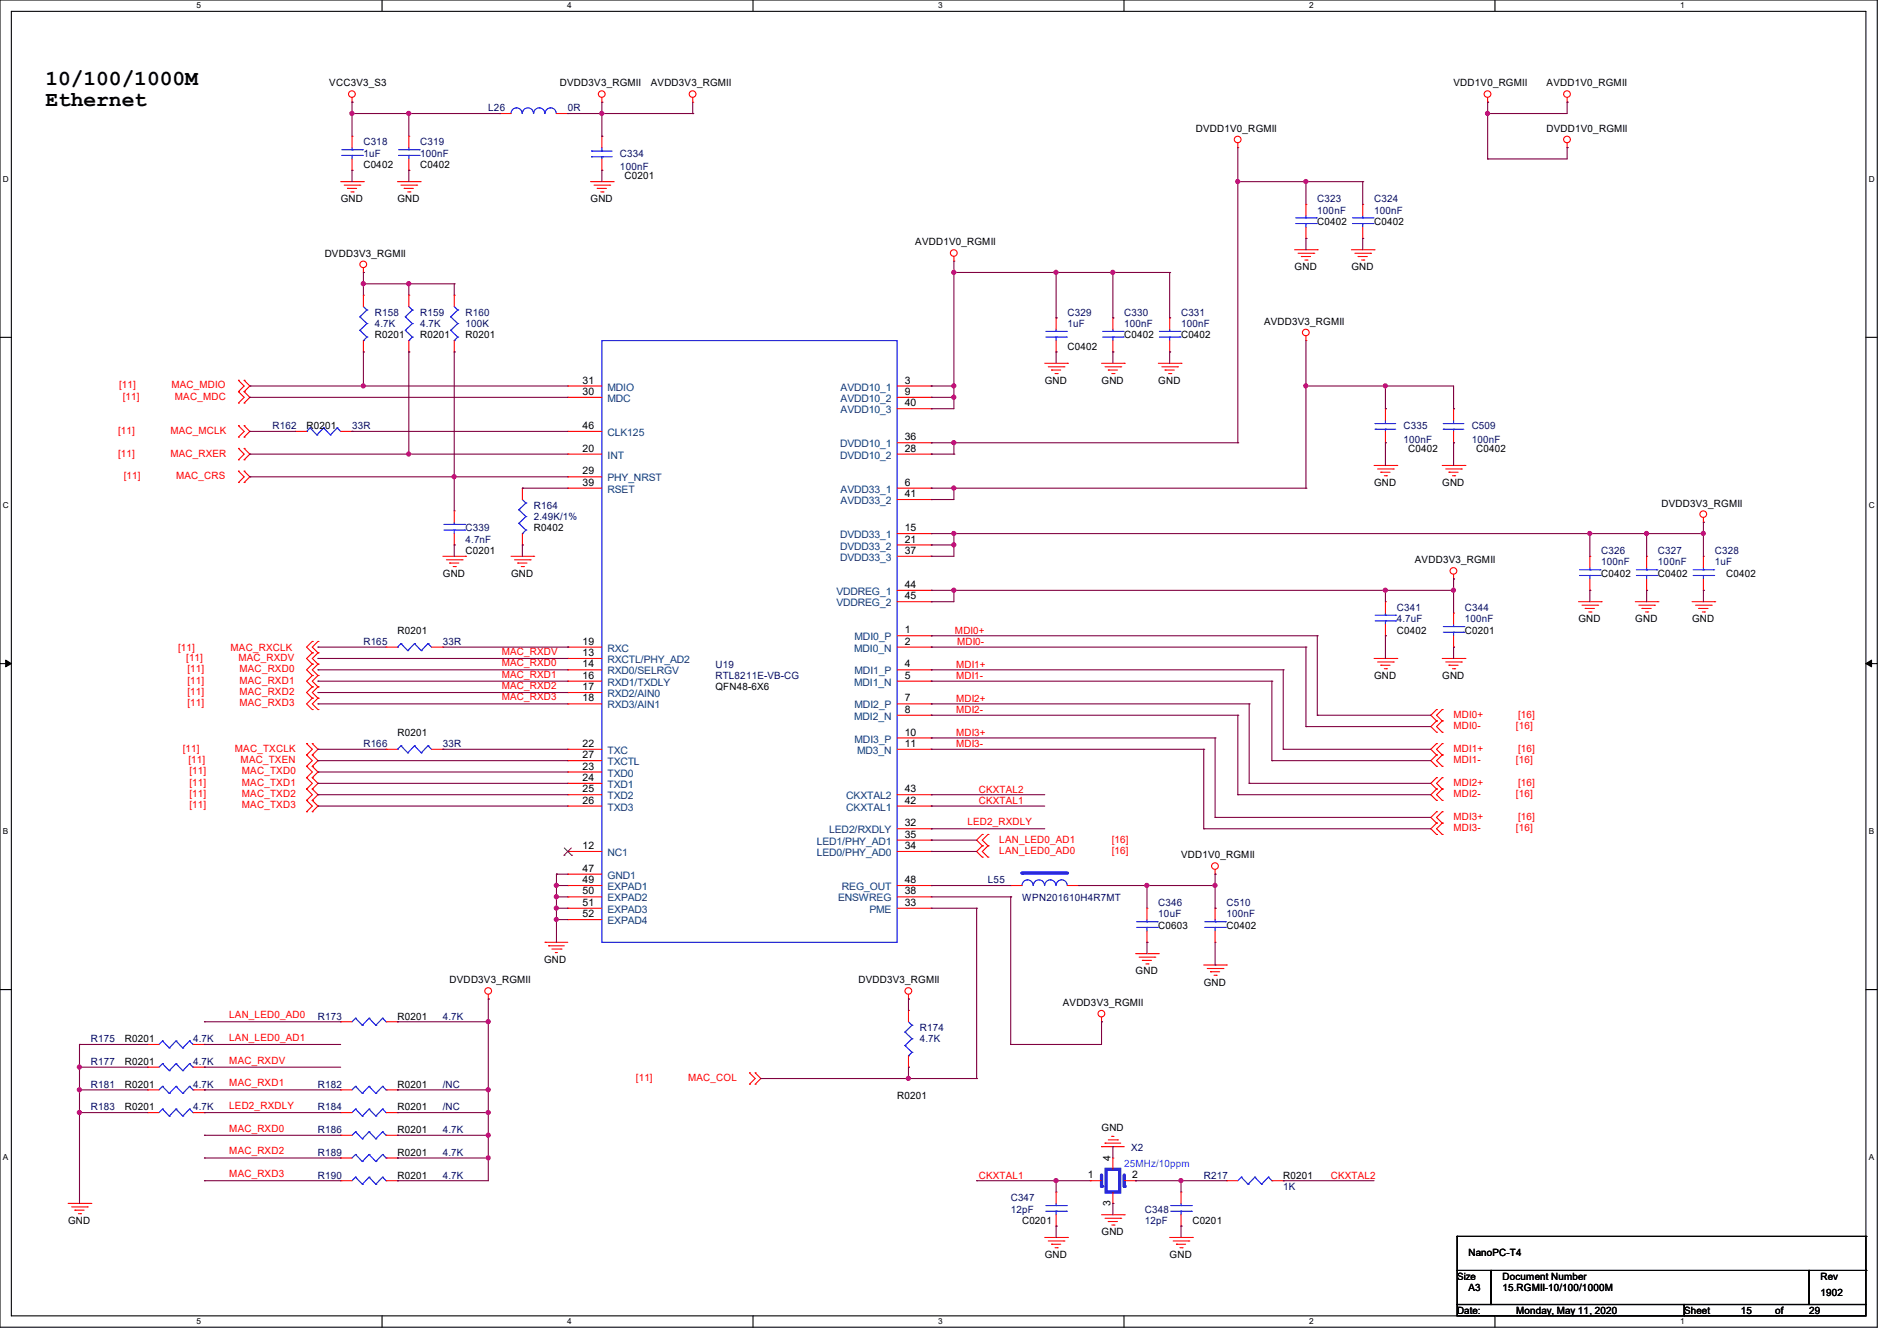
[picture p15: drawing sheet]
<svg xmlns="http://www.w3.org/2000/svg" width="297mm" height="210mm" viewBox="0 0 297 210" stroke-linecap="round" stroke-linejoin="round" font-family="sans-serif">
<defs><g id="words">
<g font-size="3.3">
<text x="7.1" y="13.3">10/100/1000M</text>
<text x="7.1" y="16.6">Ethernet</text>
</g>
<g font-size="1.6">
<text x="51.6" y="13.5">VCC3V3_S3</text>
<text x="87.7" y="13.5">DVDD3V3_RGMII</text>
<text x="101.9" y="13.5">AVDD3V3_RGMII</text>
<text x="227.6" y="13.5">VDD1V0_RGMII</text>
<text x="242.1" y="13.5">AVDD1V0_RGMII</text>
<text x="187.2" y="20.7">DVDD1V0_RGMII</text>
<text x="242.1" y="20.7">DVDD1V0_RGMII</text>
<text x="56.9" y="26.3">C0402</text>
<text x="65.8" y="26.3">C0402</text>
<text x="97.8" y="28.1">C0201</text>
<text x="53.3" y="31.7">GND</text>
<text x="62.2" y="31.7">GND</text>
<text x="92.5" y="31.7">GND</text>
<text x="206.2" y="35.2">C0402</text>
<text x="215.1" y="35.2">C0402</text>
<text x="50.8" y="40.2">DVDD3V3_RGMII</text>
<text x="143.3" y="38.4">AVDD1V0_RGMII</text>
<text x="202.7" y="42.3">GND</text>
<text x="211.6" y="42.3">GND</text>
<text x="58.7" y="53">R0201</text>
<text x="65.8" y="53">R0201</text>
<text x="72.9" y="53">R0201</text>
<text x="176" y="53">C0402</text>
<text x="184.9" y="53">C0402</text>
<text x="197.9" y="50.9">AVDD3V3_RGMII</text>
<text x="167.1" y="54.8">C0402</text>
<text x="91.2" y="60.1">31</text>
<text x="91.2" y="61.8">30</text>
<text x="141.7" y="60.1">3</text>
<text x="141.7" y="61.8">9</text>
<text x="141.7" y="63.6">40</text>
<text x="163.6" y="60.1">GND</text>
<text x="172.5" y="60.1">GND</text>
<text x="181.4" y="60.1">GND</text>
<text x="48" y="67.2">R0201</text>
<text x="91.2" y="67.2">46</text>
<text x="91.2" y="70.7">20</text>
<text x="141.7" y="69">36</text>
<text x="141.7" y="70.7">28</text>
<text x="220.5" y="70.8">C0402</text>
<text x="231.1" y="70.8">C0402</text>
<text x="91.2" y="74.3">29</text>
<text x="91.2" y="76.1">39</text>
<text x="141.7" y="76.1">6</text>
<text x="141.7" y="77.9">41</text>
<text x="215.1" y="76.1">GND</text>
<text x="225.8" y="76.1">GND</text>
<text x="83.6" y="83.2">R0402</text>
<text x="141.7" y="83.2">15</text>
<text x="260.1" y="79.3">DVDD3V3_RGMII</text>
<text x="72.9" y="86.8">C0201</text>
<text x="141.7" y="85">21</text>
<text x="141.7" y="86.7">37</text>
<text x="221.5" y="88.2">AVDD3V3_RGMII</text>
<text x="69.3" y="90.3">GND</text>
<text x="80" y="90.3">GND</text>
<text x="141.7" y="92.1">44</text>
<text x="141.7" y="93.9">45</text>
<text x="250.7" y="90.3">C0402</text>
<text x="259.6" y="90.3">C0402</text>
<text x="270.3" y="90.3">C0402</text>
<text x="62.2" y="99.2">R0201</text>
<text x="91.2" y="101">19</text>
<text x="141.7" y="99.2">1</text>
<text x="141.7" y="101">2</text>
<text x="218.7" y="99.2">C0402</text>
<text x="229.4" y="99.2">C0201</text>
<text x="247.1" y="97.4">GND</text>
<text x="256" y="97.4">GND</text>
<text x="264.9" y="97.4">GND</text>
<text x="91.2" y="102.7">13</text>
<text x="91.2" y="104.5">14</text>
<text x="91.2" y="106.3">16</text>
<text x="141.7" y="104.5">4</text>
<text x="141.7" y="106.3">5</text>
<text x="215.1" y="106.3">GND</text>
<text x="225.8" y="106.3">GND</text>
<text x="91.2" y="108.1">17</text>
<text x="91.2" y="109.9">18</text>
<text x="112" y="108.1">QFN48-6X6</text>
<text x="141.7" y="109.9">7</text>
<text x="141.7" y="111.6">8</text>
<text x="62.2" y="115.2">R0201</text>
<text x="91.2" y="117">22</text>
<text x="91.2" y="118.7">27</text>
<text x="141.7" y="117">11</text>
<text x="141.7" y="115.2">10</text>
<text x="91.2" y="120.5">23</text>
<text x="91.2" y="122.3">24</text>
<text x="91.2" y="124.1">25</text>
<text x="91.2" y="125.9">26</text>
<text x="141.7" y="125.9">42</text>
<text x="141.7" y="124.1">43</text>
<text x="141.7" y="129.4">32</text>
<text x="141.7" y="131.2">35</text>
<text x="91.2" y="133">12</text>
<text x="91.2" y="136.5">47</text>
<text x="141.7" y="133">34</text>
<text x="184.9" y="134.4">VDD1V0_RGMII</text>
<text x="91.2" y="141.9">51</text>
<text x="91.2" y="140.1">50</text>
<text x="91.2" y="138.3">49</text>
<text x="91.2" y="143.6">52</text>
<text x="141.7" y="138.3">48</text>
<text x="141.7" y="140.1">38</text>
<text x="141.7" y="141.9">33</text>
<text x="181.4" y="145.5">C0603</text>
<text x="192" y="145.5">C0402</text>
<text x="70.4" y="154">DVDD3V3_RGMII</text>
<text x="85.2" y="150.8">GND</text>
<text x="134.4" y="154">DVDD3V3_RGMII</text>
<text x="177.8" y="152.6">GND</text>
<text x="188.5" y="154.3">GND</text>
<text x="62.2" y="159.7">R0201</text>
<text x="166.4" y="157.6">AVDD3V3_RGMII</text>
<text x="19.6" y="163.2">R0201</text>
<text x="19.6" y="166.8">R0201</text>
<text x="19.6" y="170.3">R0201</text>
<text x="19.6" y="173.9">R0201</text>
<text x="62.2" y="173.9">R0201</text>
<text x="62.2" y="170.3">R0201</text>
<text x="140.5" y="172.1">R0201</text>
<text x="62.2" y="177.5">R0201</text>
<text x="172.5" y="177.1">GND</text>
<text x="62.2" y="184.6">R0201</text>
<text x="62.2" y="181">R0201</text>
<text x="170.3" y="184.5">1</text>
<text x="173.9" y="181.9" transform="rotate(-90 173.9 181.9)">4</text>
<text x="177.2" y="184.5">2</text>
<text x="200.9" y="184.6">R0201</text>
<text x="10.7" y="191.7">GND</text>
<text x="160" y="191.7">C0201</text>
<text x="173.9" y="188.8" transform="rotate(-90 173.9 188.8)">3</text>
<text x="186.7" y="191.7">C0201</text>
<text x="163.6" y="197">GND</text>
<text x="172.5" y="193.5">GND</text>
<text x="183.1" y="197">GND</text>
<text x="229.9" y="196.7">NanoPC-T4</text>
<text x="228.1" y="200.4">Size</text>
<text x="229.9" y="202.2">A3</text>
<text x="235.2" y="200.4">Document Number</text>
<text x="235.2" y="202.2">15.RGMII-10/100/1000M</text>
<text x="285" y="202.9">1902</text>
<text x="285" y="200.4">Rev</text>
<text x="228.1" y="205.7">Date:</text>
<text x="237.4" y="205.7">Monday, May 11, 2020</text>
<text x="263.7" y="205.7">Sheet</text>
<text x="272.6" y="205.7">15</text>
<text x="277.9" y="205.7">of</text>
<text x="283.2" y="205.7">29</text>
</g>
<g font-size="1.6" fill="#000080">
<text x="76.5" y="17.4">L26</text>
<text x="88.9" y="17.4">0R</text>
<text x="56.9" y="22.8">C318</text>
<text x="65.8" y="22.8">C319</text>
<text x="56.9" y="24.6">1uF</text>
<text x="65.8" y="24.6">100nF</text>
<text x="97.1" y="24.6">C334</text>
<text x="97.1" y="26.7">100nF</text>
<text x="206.2" y="31.7">C323</text>
<text x="206.2" y="33.4">100nF</text>
<text x="215.1" y="31.7">C324</text>
<text x="215.1" y="33.4">100nF</text>
<text x="58.7" y="49.4">R158</text>
<text x="58.7" y="51.2">4.7K</text>
<text x="65.8" y="49.4">R159</text>
<text x="65.8" y="51.2">4.7K</text>
<text x="72.9" y="49.4">R160</text>
<text x="72.9" y="51.2">100K</text>
<text x="167.1" y="49.4">C329</text>
<text x="167.1" y="51.2">1uF</text>
<text x="176" y="49.4">C330</text>
<text x="176" y="51.2">100nF</text>
<text x="184.9" y="49.4">C331</text>
<text x="184.9" y="51.2">100nF</text>
<text x="42.7" y="67.2">R162</text>
<text x="55.1" y="67.2">33R</text>
<text x="219.8" y="67.2">C335</text>
<text x="219.8" y="69.3">100nF</text>
<text x="230.4" y="67.2">C509</text>
<text x="230.4" y="69.3">100nF</text>
<text x="72.9" y="83.2">C339</text>
<text x="83.6" y="79.7">R164</text>
<text x="83.6" y="81.4">2.49K/1%</text>
<text x="72.9" y="85">4.7nF</text>
<text x="250.7" y="86.8">C326</text>
<text x="250.7" y="88.6">100nF</text>
<text x="259.6" y="86.8">C327</text>
<text x="259.6" y="88.6">100nF</text>
<text x="268.5" y="86.8">C328</text>
<text x="268.5" y="88.6">1uF</text>
<text x="218.7" y="95.7">C341</text>
<text x="229.4" y="95.7">C344</text>
<text x="56.9" y="101">R165</text>
<text x="69.3" y="101">33R</text>
<text x="218.7" y="97.4">4.7uF</text>
<text x="229.4" y="97.4">100nF</text>
<text x="112" y="104.6">U19</text>
<text x="112" y="106.3">RTL8211E-VB-CG</text>
<text x="56.9" y="117">R166</text>
<text x="69.3" y="117">33R</text>
<text x="154.7" y="138.3">L55</text>
<text x="160" y="141.2">WPN201610H4R7MT</text>
<text x="181.4" y="141.9">C346</text>
<text x="181.4" y="143.7">10uF</text>
<text x="192" y="141.9">C510</text>
<text x="192" y="143.7">100nF</text>
<text x="49.8" y="159.7">R173</text>
<text x="69.3" y="159.7">4.7K</text>
<text x="144" y="161.5">R174</text>
<text x="14.2" y="163.2">R175</text>
<text x="14.2" y="166.8">R177</text>
<text x="30.2" y="163.2">4.7K</text>
<text x="30.2" y="166.8">4.7K</text>
<text x="144" y="163.2">4.7K</text>
<text x="14.2" y="170.3">R181</text>
<text x="14.2" y="173.9">R183</text>
<text x="30.2" y="170.3">4.7K</text>
<text x="30.2" y="173.9">4.7K</text>
<text x="49.8" y="173.9">R184</text>
<text x="49.8" y="170.3">R182</text>
<text x="69.3" y="173.9">/NC</text>
<text x="69.3" y="170.3">/NC</text>
<text x="49.8" y="177.5">R186</text>
<text x="69.3" y="177.5">4.7K</text>
<text x="49.8" y="184.6">R190</text>
<text x="49.8" y="181">R189</text>
<text x="69.3" y="184.6">4.7K</text>
<text x="69.3" y="181">4.7K</text>
<text x="177.1" y="180.3">X2</text>
<text x="188.5" y="184.6">R217</text>
<text x="158.2" y="188.1">C347</text>
<text x="158.2" y="189.9">12pF</text>
<text x="179.2" y="189.9">C348</text>
<text x="179.2" y="191.7">12pF</text>
<text x="200.9" y="186.3">1K</text>
</g>
<g font-size="1.6" fill="#f00">
<text x="18.7" y="60.8">[11]</text>
<text x="19.2" y="62.6">[11]</text>
<text x="26.8" y="60.8">MAC_MDIO</text>
<text x="27.4" y="62.6">MAC_MDC</text>
<text x="18.5" y="67.9">[11]</text>
<text x="18.5" y="71.5">[11]</text>
<text x="26.7" y="67.9">MAC_MCLK</text>
<text x="26.7" y="71.5">MAC_RXER</text>
<text x="19.4" y="75.1">[11]</text>
<text x="27.6" y="75.1">MAC_CRS</text>
<text x="27.9" y="101.9">[11]</text>
<text x="36.1" y="101.9">MAC_RXCLK</text>
<text x="149.5" y="99.2">MDI0+</text>
<text x="149.9" y="101">MDI0-</text>
<text x="29.2" y="103.5">[11]</text>
<text x="29.3" y="105.3">[11]</text>
<text x="29.3" y="107.1">[11]</text>
<text x="37.3" y="103.5">MAC_RXDV</text>
<text x="37.5" y="105.3">MAC_RXD0</text>
<text x="37.5" y="107.1">MAC_RXD1</text>
<text x="78.6" y="102.6">MAC_RXDV</text>
<text x="78.6" y="104.3">MAC_RXD0</text>
<text x="78.6" y="106.1">MAC_RXD1</text>
<text x="78.6" y="107.9">MAC_RXD2</text>
<text x="149.7" y="104.6">MDI1+</text>
<text x="149.7" y="106.3">MDI1-</text>
<text x="29.3" y="108.8">[11]</text>
<text x="29.3" y="110.6">[11]</text>
<text x="37.5" y="108.8">MAC_RXD2</text>
<text x="37.5" y="110.6">MAC_RXD3</text>
<text x="78.6" y="109.7">MAC_RXD3</text>
<text x="149.7" y="109.9">MDI2+</text>
<text x="149.7" y="111.7">MDI2-</text>
<text x="227.6" y="112.4">MDI0+</text>
<text x="237.7" y="112.4">[16]</text>
<text x="28.6" y="117.7">[11]</text>
<text x="29.5" y="119.5">[11]</text>
<text x="36.8" y="117.7">MAC_TXCLK</text>
<text x="37.7" y="119.5">MAC_TXEN</text>
<text x="149.7" y="115.2">MDI3+</text>
<text x="149.7" y="117">MDI3-</text>
<text x="227.6" y="114.2">MDI0-</text>
<text x="227.6" y="117.7">MDI1+</text>
<text x="227.6" y="119.5">MDI1-</text>
<text x="237.4" y="114.2">[16]</text>
<text x="237.4" y="119.5">[16]</text>
<text x="237.7" y="117.7">[16]</text>
<text x="29.7" y="124.8">[11]</text>
<text x="29.7" y="123.1">[11]</text>
<text x="29.7" y="121.3">[11]</text>
<text x="37.9" y="124.8">MAC_TXD2</text>
<text x="37.9" y="123.1">MAC_TXD1</text>
<text x="37.9" y="121.3">MAC_TXD0</text>
<text x="153.2" y="125.9">CKXTAL1</text>
<text x="153.2" y="124.1">CKXTAL2</text>
<text x="227.6" y="123.1">MDI2+</text>
<text x="227.6" y="124.8">MDI2-</text>
<text x="237.4" y="124.8">[16]</text>
<text x="237.7" y="123.1">[16]</text>
<text x="29.7" y="126.6">[11]</text>
<text x="37.9" y="126.6">MAC_TXD3</text>
<text x="151.5" y="129.2">LED2_RXDLY</text>
<text x="156.5" y="131.9">LAN_LED0_AD1</text>
<text x="174.1" y="131.9">[16]</text>
<text x="227.6" y="128.4">MDI3+</text>
<text x="227.6" y="130.2">MDI3-</text>
<text x="237.4" y="130.2">[16]</text>
<text x="237.7" y="128.4">[16]</text>
<text x="156.5" y="133.7">LAN_LED0_AD0</text>
<text x="174.1" y="133.7">[16]</text>
<text x="35.9" y="159.5">LAN_LED0_AD0</text>
<text x="35.9" y="163">LAN_LED0_AD1</text>
<text x="35.9" y="166.6">MAC_RXDV</text>
<text x="35.9" y="173.7">LED2_RXDLY</text>
<text x="35.9" y="170.1">MAC_RXD1</text>
<text x="99.6" y="169.3">[11]</text>
<text x="107.7" y="169.3">MAC_COL</text>
<text x="35.9" y="177.2">MAC_RXD0</text>
<text x="35.9" y="180.8">MAC_RXD2</text>
<text x="35.9" y="184.4">MAC_RXD3</text>
<text x="153.2" y="184.6">CKXTAL1</text>
<text x="208.4" y="184.6">CKXTAL2</text>
</g>
<g font-size="1.6" fill="#004080">
<text x="95.1" y="61.2">MDIO</text>
<text x="95.1" y="63">MDC</text>
<text x="131.6" y="61.2">AVDD10_1</text>
<text x="131.6" y="63">AVDD10_2</text>
<text x="131.6" y="64.7">AVDD10_3</text>
<text x="95.1" y="68.3">CLK125</text>
<text x="95.1" y="71.8">INT</text>
<text x="131.5" y="70.1">DVDD10_1</text>
<text x="131.5" y="71.8">DVDD10_2</text>
<text x="95.1" y="75.4">PHY_NRST</text>
<text x="95.1" y="77.2">RSET</text>
<text x="131.6" y="77.2">AVDD33_1</text>
<text x="131.6" y="79">AVDD33_2</text>
<text x="131.5" y="84.3">DVDD33_1</text>
<text x="131.5" y="86.1">DVDD33_2</text>
<text x="131.5" y="87.8">DVDD33_3</text>
<text x="131" y="93.2">VDDREG_1</text>
<text x="131" y="95">VDDREG_2</text>
<text x="133.8" y="100.3">MDI0_P</text>
<text x="95.1" y="102.1">RXC</text>
<text x="95.1" y="103.8">RXCTL/PHY_AD2</text>
<text x="95.1" y="105.6">RXD0/SELRGV</text>
<text x="95.1" y="107.4">RXD1/TXDLY</text>
<text x="133.7" y="102.1">MDI0_N</text>
<text x="133.7" y="107.4">MDI1_N</text>
<text x="133.8" y="105.6">MDI1_P</text>
<text x="95.1" y="109.2">RXD2/AIN0</text>
<text x="95.1" y="111">RXD3/AIN1</text>
<text x="133.7" y="112.7">MDI2_N</text>
<text x="133.8" y="111">MDI2_P</text>
<text x="95.1" y="118.1">TXC</text>
<text x="95.1" y="119.8">TXCTL</text>
<text x="133.8" y="116.3">MDI3_P</text>
<text x="134.2" y="118.1">MD3_N</text>
<text x="95.1" y="121.6">TXD0</text>
<text x="95.1" y="123.4">TXD1</text>
<text x="95.1" y="125.2">TXD2</text>
<text x="132.5" y="125.2">CKXTAL2</text>
<text x="95.1" y="127">TXD3</text>
<text x="129.8" y="130.5">LED2/RXDLY</text>
<text x="132.5" y="127">CKXTAL1</text>
<text x="95.1" y="134.1">NC1</text>
<text x="95.1" y="137.6">GND1</text>
<text x="127.9" y="132.3">LED1/PHY_AD1</text>
<text x="127.9" y="134.1">LED0/PHY_AD0</text>
<text x="95.1" y="143">EXPAD3</text>
<text x="95.1" y="141.2">EXPAD2</text>
<text x="95.1" y="139.4">EXPAD1</text>
<text x="131.2" y="141.2">ENSWREG</text>
<text x="131.8" y="139.4">REG_OUT</text>
<text x="136.1" y="143">PME</text>
<text x="95.1" y="144.7">EXPAD4</text>
</g>
<text font-size="1.6" fill="#8000ff" x="176" y="182.8">25MHz/10ppm</text>
<g font-size="1.3">
<text x="30.8" y="1.3">5</text>
<text x="88.8" y="1.3">4</text>
<text x="146.9" y="1.3">3</text>
<text x="205" y="1.3">2</text>
<text x="263.1" y="1.3">1</text>
<text x=".5" y="28.4">D</text>
<text x="292.6" y="28.4">D</text>
<text x=".5" y="79.5">C</text>
<text x="292.6" y="79.5">C</text>
<text x=".5" y="130.6">B</text>
<text x="292.6" y="130.6">B</text>
<text x=".5" y="181.7">A</text>
<text x="292.6" y="181.7">A</text>
<text x="30.8" y="207.4">5</text>
<text x="88.8" y="207.4">4</text>
<text x="146.9" y="207.4">3</text>
<text x="205" y="207.4">2</text>
<text x="263.1" y="207.4">1</text>
</g>
</g></defs>
<path d="M0 0h293.9v207.9h-293.9zM1.8 1.8h290.3v204.3h-290.3z" fill="none" stroke="#000" stroke-width=".17"/>
<g fill="#fff">
<path d="M30.8 .2h.7v1.4h-.7z"/>
<path d="M30.8 206.2h.7v1.4h-.7z"/>
</g>
<path d="M59.8 0v1.8M59.8 206.1v1.8" fill="none" stroke="#000" stroke-width=".17"/>
<g fill="#fff">
<path d="M88.8 .2h.7v1.4h-.7z"/>
<path d="M88.8 206.2h.7v1.4h-.7z"/>
</g>
<path d="M117.9 0v1.8M117.9 206.1v1.8" fill="none" stroke="#000" stroke-width=".17"/>
<g fill="#fff">
<path d="M146.9 .2h.7v1.4h-.7z"/>
<path d="M146.9 206.2h.7v1.4h-.7z"/>
</g>
<path d="M176 0v1.8M176 206.1v1.8" fill="none" stroke="#000" stroke-width=".17"/>
<g fill="#fff">
<path d="M205 .2h.7v1.4h-.7z"/>
<path d="M205 206.2h.7v1.4h-.7z"/>
</g>
<path d="M234.1 0v1.8M234.1 206.1v1.8" fill="none" stroke="#000" stroke-width=".17"/>
<g fill="#fff">
<path d="M263.1 .2h.6v1.4h-.6z"/>
<path d="M263.1 206.2h.6v1.4h-.6z"/>
<path d="M.5 27.3h.9v1.4h-.9z"/>
<path d="M292.6 27.3h.9v1.4h-.9z"/>
<path d="M.5 78.4h.9v1.4h-.9z"/>
<path d="M292.6 78.4h.9v1.4h-.9z"/>
</g>
<path d="M0 52.8h1.8M292.1 52.8h1.8" fill="none" stroke="#000" stroke-width=".17"/>
<g fill="#fff">
<path d="M.5 129.5h.8v1.4h-.8z"/>
<path d="M292.6 129.5h.8v1.4h-.8z"/>
</g>
<path d="M0 103.9h1.8M292.1 103.9h1.8" fill="none" stroke="#000" stroke-width=".17"/>
<path d="M.9 103.4l.9 .5-.9 .5zM292.1 103.9l.9-.5v1z" fill="#000" stroke="#000" stroke-width=".16"/>
<g fill="#fff">
<path d="M.5 180.5h.8v1.4h-.8z"/>
<path d="M292.6 180.5h.8v1.4h-.8z"/>
</g>
<g fill="none" stroke="#000" stroke-width=".17">
<path d="M0 155h1.8M292.1 155h1.8M228.1 199h5.4v5.3h-5.4zM228.1 193.6h.1M228.1 193.6v5.4M228.1 193.6h64M233.5 199h49.8v5.3h-49.8zM283.3 199h8.8v5.3h-8.8zM292.1 193.6h.1M292.1 199h.1M292.1 193.6v5.4M228.1 204.3h35.6v1.8h-35.6z"/>
<path d="M263.7 204.3h28.4v1.8h-28.4z"/>
</g>
<g fill="none" stroke="#f00" stroke-width=".17">
<path d="M55.1 16h.1M55.1 15.3v.7M94.2 16h.1M94.2 15.3v.7M108.5 16h.1M108.5 15.3v.7M232.9 16h.1M232.9 15.3v.7M245.4 16h.1M245.4 15.3v.7M53.3 28.4h3.6M53.9 29h2.4"/>
<path d="M54.4 29.5h.1M54.4 29.5h1.4M54.9 30.1h.4M55.3 30.1h.1M56.3 29h.1M56.9 28.4h.1M62.2 28.4h3.6M62.8 29h2.4M63.3 29.5h.1M63.3 29.5h1.4M63.8 30.1h.4M64 21.3h.1"/>
<path d="M64 26.7h.1M64 21.3v1.8M64 24.9v1.8M64.2 30.1h.1M65.2 29h.1M65.8 28.4h.1M92.5 28.4h3.5M93 29h2.5M93.5 29.5h.1M93.5 29.5h1.5M94.1 30.1h.3M94.4 30.1h.1"/>
<path d="M95.5 29h.1M96 28.4h.1M193.8 23.1h.1M193.8 22.4v.7M202.7 39.1h3.5M203.2 39.7h2.5M205.7 39.7h.1M206.2 39.1h.1M211.6 39.1h3.5M212.1 39.7h2.5M214.6 39.7h.1M215.1 39.1h.1"/>
<path d="M245.4 23.1h.1M245.4 22.4v.7M37.3 59.6h.1M37.3 59.6l.9 .9-.9 .8M38.2 59.6h.1M38.2 59.6l.9 .9-.9 .8M56.9 42.7h.1M56.9 42v.7M149.4 40.9h.1M149.4 40.2v.7M163.6 56.9h3.5M164.1 57.4h2.5"/>
<path d="M164.6 58h.1M164.6 58h1.5M165.2 58.5h.3M165.5 58.5h.1M166.6 57.4h.1M167.1 56.9h.1M172.5 56.9h3.5M173 57.4h2.5M173.5 58h.1M173.5 58h1.5M174.1 58.5h.3M174.4 58.5h.1"/>
<path d="M175.5 57.4h.1M176 56.9h.1M181.4 56.9h3.5M181.9 57.4h2.5M182.4 58h.1M182.4 58h1.5M183 58.5h.3M183.3 58.5h.1M184.4 57.4h.1M184.9 56.9h.1M203.8 40.2h.1M203.8 40.2h1.4"/>
<path d="M204.3 40.7h.3M204.5 53.3h.1M204.5 52.6v.7M204.6 40.7h.1M212.6 40.2h.1M212.6 40.2h1.5M213.2 40.7h.3M213.5 40.7h.1M37.3 61.3h.1M37.3 63.1h.1M37.3 68.5h.1M37.3 66.7h.1"/>
<path d="M37.3 72h.1M37.3 70.2h.1M37.3 75.6h.1M37.3 73.8h.1M37.3 61.3l.9 .9-.9 .9M37.3 66.7l.9 .9-.9 .9M37.3 70.2l.9 .9-.9 .9M37.3 73.8l.9 .9-.9 .9M38.2 61.3h.1M38.2 63.1h.1M38.2 66.7h.1M38.2 68.5h.1"/>
<path d="M38.2 70.2h.1M38.2 72h.1M38.2 73.8h.1M38.2 75.6h.1M38.2 61.3l.9 .9-.9 .9M38.2 66.7l.9 .9-.9 .9M38.2 70.2l.9 .9-.9 .9M38.2 73.8l.9 .9-.9 .9M215.1 72.9h3.6M215.7 73.4h2.4M216.2 74h.1M216.2 74h1.4"/>
<path d="M216.7 74.5h.4M217.1 74.5h.1M218.1 73.4h.1M218.7 72.9h.1M225.8 72.9h3.6M226.4 73.4h2.4M226.9 74h.1M226.9 74h1.4M227.4 74.5h.4M227.8 74.5h.1M228.8 73.4h.1M229.4 72.9h.1"/>
<path d="M69.3 87.1h3.6M69.9 87.7h2.4M70.4 88.2h.1M70.4 88.2h1.4M71 88.7h.3M71.3 88.7h.1M72.3 87.7h.1M72.9 87.1h.1M80 87.1h3.6M80.6 87.7h2.4M81.1 88.2h.1M81.1 88.2h1.4"/>
<path d="M81.6 88.7h.4M82 88.7h.1M83 87.7h.1M83.6 87.1h.1M227.6 90.7h.1M227.6 90v.7M247.1 94.2h3.6M247.7 94.8h2.4M248.2 95.3h.1M248.2 95.3h1.4M248.8 95.8h.3M249.1 95.8h.1"/>
<path d="M250.1 94.8h.1M250.7 94.2h.1M256 94.2h3.6M256.6 94.8h2.4M257.1 95.3h.1M257.1 95.3h1.4M257.6 95.8h.4M258 95.8h.1M259 94.8h.1M259.6 94.2h.1M264.9 94.2h3.6M265.5 94.8h2.4"/>
<path d="M266 95.3h.1M266 95.3h1.4M266.5 95.8h.4M266.7 81.8h.1M266.7 81.1v.7M266.9 95.8h.1M267.9 94.8h.1M268.5 94.2h.1M48 118.2h.1M48 116.5h.1M48 118.2l.9 .9-.9 .9M48 116.5l.9 .8-.9 .9"/>
<path d="M48.9 102.2h.1M48.9 100.5h.1M48.9 118.2h.1M48.9 104h.1M48.9 105.8h.1M48.9 107.6h.1M48.9 109.3h.1M48.9 111.1h.1M48.9 116.5h.1M48.9 100.5l-.9 .8 .9 .9M48.9 118.2l.9 .9-.9 .9M48.9 102.2l-.9 .9 .9 .9"/>
<path d="M48.9 104l-.9 .9 .9 .9M48.9 105.8l-.9 .9 .9 .9M48.9 107.6l-.9 .9 .9 .8M48.9 109.3l-.9 .9 .9 .9M48.9 116.5l.9 .8-.9 .9M49.8 102.2h.1M49.8 100.5h.1M49.8 104h.1M49.8 105.8h.1M49.8 107.6h.1M49.8 109.3h.1M49.8 111.1h.1"/>
<path d="M49.8 100.5l-.9 .8 .9 .9M49.8 102.2l-.9 .9 .9 .9M49.8 104l-.9 .9 .9 .9M49.8 105.8l-.9 .9 .9 .9M49.8 107.6l-.9 .9 .9 .8M49.8 109.3l-.9 .9 .9 .9M215.1 103.1h3.6M215.7 103.7h2.4M216.2 104.2h.1M216.2 104.2h1.4M216.7 104.7h.4M217.1 104.7h.1"/>
<path d="M218.1 103.7h.1M218.7 103.1h.1M224.9 111.1h.1M224.9 112.9h.1M224.9 114.7h.1M224.9 116.5h.1M224.9 118.2h.1M224.9 111.1l-.9 .9 .9 .9M224.9 112.9l-.9 .9 .9 .9M224.9 116.5l-.9 .8 .9 .9M224.9 118.2l-.9 .9 .9 .9M225.8 112.9h.1"/>
<path d="M225.8 111.1h.1M225.8 114.7h.1M225.8 118.2h.1M225.8 116.5h.1M225.8 103.1h3.6M225.8 111.1l-.9 .9 .9 .9M225.8 112.9l-.9 .9 .9 .9M225.8 116.5l-.9 .8 .9 .9M225.8 118.2l-.9 .9 .9 .9M226.4 103.7h2.4M226.9 104.2h.1M226.9 104.2h1.4"/>
<path d="M227.4 104.7h.4M227.8 104.7h.1M228.8 103.7h.1M229.4 103.1h.1M48 120h.1M48 125.3h.1M48 123.6h.1M48 121.8h.1M48 127.1h.1M48 123.6l.9 .9-.9 .8M48 121.8l.9 .9-.9 .9M48 120l.9 .9-.9 .9"/>
<path d="M48 125.3l.9 .9-.9 .9M48.9 120h.1M48.9 123.6h.1M48.9 125.3h.1M48.9 121.8h.1M48.9 127.1h.1M48.9 123.6l.9 .9-.9 .8M48.9 121.8l.9 .9-.9 .9M48.9 120l.9 .9-.9 .9M48.9 125.3l.9 .9-.9 .9M153.8 132.5h.1M153.8 134.2h.1"/>
<path d="M153.8 130.7h.1M153.8 132.5l-.9 .8 .9 .9M153.8 130.7l-.9 .9 .9 .9M154.7 134.2h.1M154.7 132.5h.1M154.7 130.7h.1M154.7 132.5l-.9 .8 .9 .9M154.7 130.7l-.9 .9 .9 .9M190.2 136.9h.1M190.2 136.2v.7M224.9 120h.1M224.9 121.8h.1"/>
<path d="M224.9 123.6h.1M224.9 125.3h.1M224.9 127.1h.1M224.9 128.9h.1M224.9 130.7h.1M224.9 121.8l-.9 .9 .9 .9M224.9 123.6l-.9 .9 .9 .8M224.9 127.1l-.9 .9 .9 .9M224.9 128.9l-.9 .9 .9 .9M225.8 120h.1M225.8 123.6h.1M225.8 121.8h.1"/>
<path d="M225.8 125.3h.1M225.8 128.9h.1M225.8 127.1h.1M225.8 130.7h.1M225.8 121.8l-.9 .9 .9 .9M225.8 123.6l-.9 .9 .9 .8M225.8 127.1l-.9 .9 .9 .9M225.8 128.9l-.9 .9 .9 .9M76.5 156.5h.1M76.5 155.7v.8M85.3 147.6h.1M85.3 147.6h3.6"/>
<path d="M85.9 148.1h.1M85.9 148.1h2.4M86.4 148.6h1.4M87 149.2h.1M87 149.2h.3M87.8 148.6h.1M142.2 156.5h.1M142.2 155.7v.8M172.5 159.3v.7M177.8 149.4h3.6M178.4 149.9h2.4M178.9 150.4h.1"/>
<path d="M178.9 150.4h1.4M179.4 151h.3M179.7 151h.1M180.8 149.9h.1M181.4 149.4h.1M188.5 151.1h3.5M189 151.7h2.5M189.5 152.2h.1M189.5 152.2h1.5M190.1 152.7h.3M190.4 152.7h.1M191.5 151.7h.1"/>
<path d="M192 151.1h.1M117.3 169.8h.1M117.3 168h.1M117.3 168l.9 .9-.9 .9M118.2 168h.1M118.2 169.8h.1M118.2 168l.9 .9-.9 .9M172.5 160h.1M172.5 179.6h.1M172.5 179.6h3.5M173 179h.1M173 179h2.5"/>
<path d="M173.5 178.5h1.5M174.1 178h.1M174.1 178h.3M175 178.5h.1M10.7 188.5h3.5M11.2 189h2.5M11.7 189.5h.1M11.7 189.5h1.5M12.3 190.1h.3M12.6 190.1h.1M13.7 189h.1M14.2 188.5h.1"/>
<path d="M163.6 193.8h3.5M164.1 194.4h2.5M164.6 194.9h.1M164.6 194.9h1.5M165.2 195.4h.3M165.4 186.7h.1M165.4 192h.1M165.4 186.7v1.8M165.4 190.2v1.8M165.5 195.4h.1M166.6 194.4h.1M167.1 193.8h.1"/>
<path d="M172.5 190.2h3.5M173 190.8h2.5M173.5 191.3h.1M173.5 191.3h1.5M174.1 191.9h.3M174.4 191.9h.1M175.5 190.8h.1M176 190.2h.1M183.1 193.8h3.6M183.7 194.4h2.4M184.2 194.9h.1M184.2 194.9h1.4"/>
<path d="M184.7 195.4h.4M185.1 195.4h.1M186.1 194.4h.1M186.7 193.8h.1"/>
<circle cx="55.1" cy="14.7" r=".52"/>
<circle cx="94.2" cy="14.7" r=".52"/>
<circle cx="108.4" cy="14.7" r=".52"/>
<circle cx="232.9" cy="14.7" r=".52"/>
<circle cx="245.4" cy="14.7" r=".52"/>
<circle cx="149.3" cy="39.6" r=".52"/>
<circle cx="193.8" cy="21.8" r=".52"/>
<circle cx="245.4" cy="21.8" r=".52"/>
<circle cx="56.9" cy="41.4" r=".52"/>
<circle cx="204.5" cy="52.1" r=".52"/>
<circle cx="227.6" cy="89.4" r=".52"/>
<circle cx="266.7" cy="80.5" r=".52"/>
<circle cx="190.2" cy="135.6" r=".52"/>
<circle cx="76.4" cy="155.2" r=".52"/>
<circle cx="142.2" cy="155.2" r=".52"/>
<circle cx="172.5" cy="158.7" r=".52"/>
</g>
<g fill="none" stroke="#00f" stroke-width=".17">
<path d="M62.4 24.3h3.2M62.4 23.5h3.2M64 23.5h.1M64 24.3h.1M64 23.1v.4M64 24.3v.6M65.6 24.3h.1M65.6 23.5h.1M160 138.7a.87 .87 0 0 1 .9-.9 .87 .87 0 0 1 .9 .9M161.8 138.7a.87 .87 0 0 1 .9-.9 .87 .87 0 0 1 .8 .9M163.6 138.7a.87 .87 0 0 1 .8-.9 .87 .87 0 0 1 .9 .9M165.4 138.7a.87 .87 0 0 1 .8-.9 .87 .87 0 0 1 .9 .9"/>
<path d="M163.7 189.7h3.3M163.7 188.8h3.3M165.4 188.8h.1M165.4 189.7h.1M165.4 188.5v.3M165.4 189.7v.5M167 189.7h.1M167 188.8h.1"/>
</g>
<path d="M160 136.7h7.1" fill="none" stroke="#00f" stroke-width=".51"/>
<circle cx="160" cy="136.7" r=".25" fill="#00f"/>
<g fill="none" stroke="#f00" stroke-width=".17">
<path d="M78.2 17.8h.1M78.2 17.8h1.8M87.1 17.8h1.8M88.9 17.8h.1M55.1 21.3h.1M55.1 26.7h.1M55.1 21.3v1.8M55.1 24.9v1.8M94.2 26.7h.1M94.2 21.3h.1M94.2 21.3v1.8M94.2 24.9v1.8"/>
<path d="M213.4 32h.1M213.4 37.3h.1M213.4 32v1.8M213.4 35.6v1.7M64 46.2h.1M64 55.1h.1M64 46.2v1.8M64 53.3v1.8M46.2 67.6h.1M46.2 67.6h1.8M53.3 67.6h1.8M55.1 67.6h.1"/>
<path d="M81.8 76.5h.1M81.8 76.5v1.7M88.9 60.5h.1M88.9 62.2h.1M88.9 67.6h.1M88.9 71.1h.1M88.9 74.7h.1M88.9 76.5h.1M88.9 67.6h5.3M88.9 60.5h5.3M88.9 62.2h5.3M88.9 71.1h5.3"/>
<path d="M88.9 74.7h5.3M88.9 76.5h5.3M140.5 60.5h5.3M140.5 62.2h5.3M140.5 71.1h5.3M140.5 76.5h5.3M140.5 64h5.3M140.5 69.3h5.3M140.5 78.2h5.3M145.8 60.5h.1M145.8 62.2h.1M145.8 64h.1"/>
<path d="M145.8 69.3h.1M145.8 71.1h.1M145.8 76.5h.1M145.8 78.2h.1M216.9 69.3h.1M216.9 64h.1M216.9 64v1.8M216.9 67.6v1.7M227.6 69.3h.1M227.6 64h.1M227.6 64v1.8M227.6 67.6v1.7"/>
<path d="M71.1 80h.1M71.1 85.3h.1M71.1 80v1.8M71.1 83.6v1.7M81.8 85.3h.1M81.8 83.6v1.7M140.5 83.6h5.3M140.5 85.3h5.3M140.5 87.1h5.3M140.5 92.5h5.3M140.5 94.2h5.3M140.5 99.6h5.3"/>
<path d="M145.8 83.6h.1M145.8 85.3h.1M145.8 87.1h.1M145.8 92.5h.1M145.8 94.2h.1M145.8 99.6h.1M216.9 94.2h.1M216.9 99.6h.1M216.9 94.2v1.8M216.9 97.8v1.8M227.6 96h.1M227.6 96v1.8"/>
<path d="M227.6 99.6v1.7M266.7 87.1h.1M266.7 92.5h.1M266.7 87.1v1.8M266.7 90.7v1.8M88.9 101.3h.1M88.9 103.1h.1M88.9 104.9h.1M88.9 106.7h.1M88.9 108.5h.1M88.9 110.2h.1M88.9 117.3h.1"/>
<path d="M88.9 119.1h.1M88.9 101.3h5.3M88.9 103.1h5.3M88.9 104.9h5.3M88.9 106.7h5.3M88.9 108.5h5.3M88.9 110.2h5.3M88.9 117.3h5.3M88.9 119.1h5.3M140.5 101.3h5.3M140.5 104.9h5.3M140.5 106.7h5.3"/>
<path d="M140.5 110.2h5.3M140.5 117.3h5.3M140.5 112h5.3M140.5 115.6h5.3M145.8 101.3h.1M145.8 104.9h.1M145.8 106.7h.1M145.8 110.2h.1M145.8 112h.1M145.8 117.3h.1M145.8 115.6h.1M227.6 101.3h.1"/>
<path d="M88.9 120.9h.1M88.9 122.7h.1M88.9 124.5h.1M88.9 126.2h.1M88.9 133.3h.1M88.9 136.9h.1M88.9 138.7h.1M88.9 138.7h5.3M88.9 120.9h5.3M88.9 122.7h5.3M88.9 124.5h5.3M88.9 126.2h5.3"/>
<path d="M88.9 133.3h5.3M88.9 136.9h5.3M140.5 138.7h5.3M140.5 124.5h5.3M140.5 126.2h5.3M140.5 133.3h5.3M140.5 129.8h5.3M140.5 131.6h5.3M145.8 126.2h.1M145.8 124.5h.1M145.8 129.8h.1M145.8 131.6h.1"/>
<path d="M145.8 133.3h.1M145.8 138.7h.1M158.2 138.7h.1M158.2 138.7h1.8M167.1 138.7h1.8M168.9 138.7h.1M88.9 142.2h.1M88.9 140.5h.1M88.9 144h.1M88.9 142.2h5.3M88.9 140.5h5.3M88.9 144h5.3"/>
<path d="M140.5 142.2h5.3M140.5 140.5h5.3M142.2 158.2h.1M142.2 158.2v1.8M145.8 140.5h.1M145.8 142.2h.1M190.2 142.2h.1M190.2 147.6h.1M190.2 142.2v1.8M190.2 145.8v1.8M23.1 163.6h.1M23.1 163.6h1.8"/>
<path d="M30.2 163.6h1.8M32 163.6h.1M53.3 174.2h.1M53.3 177.8h.1M53.3 170.7h.1M53.3 160h.1M53.3 174.2h1.8M53.3 177.8h1.8M53.3 170.7h1.8M53.3 160h1.8M60.5 174.2h1.7M60.5 177.8h1.7"/>
<path d="M60.5 170.7h1.7M60.5 160h1.7M62.2 174.2h.1M62.2 177.8h.1M62.2 170.7h.1M62.2 160h.1M142.2 167.1h.1M142.2 165.4v1.7"/>
</g>
<g fill="none" stroke="#00f" stroke-width=".17">
<path d="M81.7 17.8a.87 .87 0 0 0-.8-.9 .87 .87 0 0 0-.9 .9M83.5 17.8a.87 .87 0 0 0-.8-.9 .87 .87 0 0 0-.9 .9M85.3 17.8a.87 .87 0 0 0-.9-.9 .87 .87 0 0 0-.8 .9M87.1 17.8a.87 .87 0 0 0-.9-.9 .87 .87 0 0 0-.9 .9M53.5 24.3h3.2M53.5 23.5h3.2M55.1 23.5h.1M55.1 24.3h.1M55.1 23.1v.4M55.1 24.3v.6M56.7 24.3h.1M56.7 23.5h.1"/>
<path d="M92.6 23.7h.1M92.6 24.6h.1M92.6 23.7h3.2M92.6 24.6h3.2M94.2 24.6h.1M94.2 23.7h.1M94.2 23.1v.6M94.2 24.6v.3M211.8 35h3.2M211.8 34.1h3.2M213.4 34.1h.1M213.4 35h.1"/>
<path d="M213.4 33.8v.3M213.4 35v.6M215 35h.1M215 34.1h.1M63.5 49.6h.1M63.5 51.7h.1M63.5 49.6l1.1 1.1M63.5 51.7l1.1 1.1M64 53.3h.1M64 48l.6 .6M64.6 48.6h.1M64.6 50.7h.1"/>
<path d="M64.6 52.8h.1M64.6 48.6l-1.1 1M64.6 50.7l-1.1 1M64.6 52.8l-.6 .5M94.2 53.3h46.3v94.3h-46.3zM48 67.6h.1M48.6 67h.1M48.6 67l1 1.1M48.6 67l-.6 .6M49.6 68.1h.1M50.7 67h.1M50.7 67l1 1.1"/>
<path d="M50.7 67l-1.1 1.1M51.7 68.1h.1M52.8 67h.1M52.8 67l.5 .6M52.8 67l-1.1 1.1M81.2 79.8h.1M81.2 79.8l1.1 1.1M81.8 78.2l.5 .6M82.3 78.8h.1M82.3 78.8l-1.1 1M215.3 66.3h.1M215.3 67.2h.1"/>
<path d="M215.3 66.3h3.2M215.3 67.2h3.2M216.9 67.2h.1M216.9 66.3h.1M216.9 65.8v.5M216.9 67.2v.4M226 66.3h.1M226 67.2h.1M226 66.3h3.2M226 67.2h3.2M227.6 67.2h.1M227.6 66.3h.1"/>
<path d="M227.6 65.8v.5M227.6 67.2v.4M69.5 83h3.2M69.5 82.1h3.2M71.1 82.1h.1M71.1 83h.1M71.1 81.8v.3M71.1 83v.6M72.7 83h.1M72.7 82.1h.1M81.2 82h.1M81.2 82l1.1 1"/>
<path d="M81.8 83.6h.1M82.3 80.9h.1M82.3 83h.1M82.3 80.9l-1.1 1.1M82.3 83l-.5 .6M215.3 97.2h3.2M215.3 96.4h3.2M216.9 96.4h.1M216.9 97.2h.1M216.9 96v.4M216.9 97.2v.6M218.5 97.2h.1"/>
<path d="M218.5 96.4h.1M226 99h3.2M226 98.1h3.2M227.6 98.1h.1M227.6 99h.1M227.6 97.8v.3M227.6 99v.6M229.2 99h.1M229.2 98.1h.1M265.1 90.1h3.2M265.1 89.2h3.2M266.7 89.2h.1"/>
<path d="M266.7 90.1h.1M266.7 88.9v.3M266.7 90.1v.6M268.3 90.1h.1M268.3 89.2h.1M55.7 159.5h.1M55.7 159.5l-.6 .5M55.7 159.5l1 1.1M57.8 159.5h.1M57.8 159.5l-1.1 1.1M57.8 159.5l1 1.1M59.9 159.5h.1"/>
<path d="M59.9 159.5l-1.1 1.1M59.9 159.5l.6 .5M188.6 145.2h3.3M188.6 144.4h3.3M190.2 144.4h.1M190.2 145.2h.1M190.2 144v.4M190.2 145.2v.6M191.9 145.2h.1M191.9 144.4h.1M25.4 163h.1M25.4 163l-.5 .6"/>
<path d="M25.4 163l1.1 1.1M26.5 164.1h.1M27.6 163h.1M27.6 163l-1.1 1.1M27.6 163l1 1.1M28.6 164.1h.1M29.7 163h.1M29.7 163l-1.1 1.1M29.7 163l.5 .6M30.2 163.6h.1M55.7 173.7h.1M55.7 177.2h.1"/>
<path d="M55.7 170.1h.1M55.7 173.7l-.6 .5M55.7 173.7l1 1.1M55.7 177.2l-.6 .6M55.7 177.2l1 1.2M55.7 170.1l-.6 .6M55.7 170.1l1 1.1M56.7 174.8h.1M56.7 178.4h.1M56.7 171.2h.1M56.7 160.6h.1M57.8 173.7h.1"/>
<path d="M57.8 177.2h.1M57.8 170.1h.1M57.8 173.7l-1.1 1.1M57.8 173.7l1 1.1M57.8 177.2l-1.1 1.2M57.8 177.2l1 1.2M57.8 170.1l-1.1 1.1M57.8 170.1l1 1.1M58.8 174.8h.1M58.8 178.4h.1M58.8 171.2h.1M58.8 160.6h.1"/>
<path d="M59.9 173.7h.1M59.9 177.2h.1M59.9 170.1h.1M59.9 173.7l-1.1 1.1M59.9 173.7l.6 .5M59.9 177.2l-1.1 1.2M59.9 177.2l.6 .6M59.9 170.1l-1.1 1.1M59.9 170.1l.6 .6M60.5 174.2h.1M60.5 177.8h.1M60.5 170.7h.1"/>
<path d="M60.5 160h.1M141.7 161.6h.1M141.7 163.7h.1M141.7 161.6l1.1 1.1M141.7 163.7l1.1 1.1M142.2 165.4h.1M142.2 160l.6 .6M142.8 160.6h.1M142.8 162.7h.1M142.8 164.8h.1M142.8 160.6l-1.1 1M142.8 162.7l-1.1 1"/>
<path d="M142.8 164.8l-.6 .6"/>
</g>
<path d="M88.3 133.9h.1M88.3 132.8l1.2 1.1M89.5 132.8l-1.2 1.1M89.5 133.9h.1" fill="none" stroke="#804000" stroke-width=".16"/>
<path d="M172.5 184v1.8" fill="none" stroke="#00f" stroke-width=".51"/>
<circle cx="172.5" cy="185.8" r=".25" fill="#00f"/>
<path d="M176 184v1.8" fill="none" stroke="#00f" stroke-width=".51"/>
<circle cx="176" cy="185.8" r=".25" fill="#00f"/>
<path d="M173.2 183.1h2.1v3.6h-2.1z" fill="none" stroke="#00f" stroke-width=".51"/>
<g fill="none" stroke="#f00" stroke-width=".17">
<path d="M204.5 32h.1M204.5 37.3h.1M204.5 32v1.8M204.5 35.6v1.7M56.9 46.2h.1M56.9 55.1h.1M56.9 46.2v1.8M56.9 53.3v1.8M71.1 46.2h.1M71.1 55.1h.1M71.1 46.2v1.8M71.1 53.3v1.8"/>
<path d="M165.4 49.8h.1M165.4 55.1h.1M165.4 49.8v1.8M165.4 53.3v1.8M174.2 49.8h.1M174.2 55.1h.1M174.2 49.8v1.8M174.2 53.3v1.8M183.1 49.8h.1M183.1 55.1h.1M183.1 49.8v1.8M183.1 53.3v1.8"/>
<path d="M248.9 87.1h.1M248.9 92.5h.1M248.9 87.1v1.8M248.9 90.7v1.8M257.8 87.1h.1M257.8 92.5h.1M257.8 87.1v1.8M257.8 90.7v1.8M60.5 117.3h.1M60.5 101.3h.1M60.5 117.3h1.7M60.5 101.3h1.7"/>
<path d="M67.6 117.3h1.7M67.6 101.3h1.7M69.3 117.3h.1M69.3 101.3h.1M179.6 142.2h.1M179.6 147.6h.1M179.6 142.2v1.8M179.6 145.8v1.8M23.1 170.7h.1M23.1 167.1h.1M23.1 174.2h.1M23.1 170.7h1.8"/>
<path d="M23.1 167.1h1.8M23.1 174.2h1.8M30.2 170.7h1.8M30.2 167.1h1.8M30.2 174.2h1.8M32 170.7h.1M32 167.1h.1M32 174.2h.1M53.3 184.9h.1M53.3 181.4h.1M53.3 184.9h1.8M53.3 181.4h1.8"/>
<path d="M60.5 184.9h1.7M60.5 181.4h1.7M62.2 184.9h.1M62.2 181.4h.1M170.7 184.9h.1M170.7 184.9h1.8M174.2 188.5h.1M174.2 181.4h.1M174.2 181.4v1.7M174.2 186.7v1.8M176 184.9h1.8M177.8 184.9h.1"/>
<path d="M184.9 186.7h.1M184.9 192h.1M184.9 186.7v1.8M184.9 190.2v1.8M192 184.9h.1M192 184.9h1.8M199.1 184.9h1.8M200.9 184.9h.1"/>
</g>
<g fill="none" stroke="#00f" stroke-width=".17">
<path d="M202.9 35h3.2M202.9 34.1h3.2M204.5 34.1h.1M204.5 35h.1M204.5 33.8v.3M204.5 35v.6M206.1 35h.1M206.1 34.1h.1M56.3 49.6h.1M56.3 51.7h.1M56.3 49.6l1.1 1.1M56.3 51.7l1.1 1.1"/>
<path d="M56.9 53.3h.1M56.9 48l.5 .6M57.4 48.6h.1M57.4 50.7h.1M57.4 52.8h.1M57.4 48.6l-1.1 1M57.4 50.7l-1.1 1M57.4 52.8l-.5 .5M70.6 49.6h.1M70.6 51.7h.1M70.6 49.6l1.1 1.1M70.6 51.7l1.1 1.1"/>
<path d="M71.1 53.3h.1M71.1 48l.6 .6M71.7 48.6h.1M71.7 50.7h.1M71.7 52.8h.1M71.7 48.6l-1.1 1M71.7 50.7l-1.1 1M71.7 52.8l-.6 .5M163.7 52.8h3.3M163.7 51.9h3.3M165.4 51.9h.1M165.4 52.8h.1"/>
<path d="M165.4 51.6v.3M165.4 52.8v.5M167 52.8h.1M167 51.9h.1M172.6 52.8h3.3M172.6 51.9h3.3M174.2 51.9h.1M174.2 52.8h.1M174.2 51.6v.3M174.2 52.8v.5M175.9 52.8h.1M175.9 51.9h.1"/>
<path d="M181.5 52.8h3.2M181.5 51.9h3.2M183.1 51.9h.1M183.1 52.8h.1M183.1 51.6v.3M183.1 52.8v.5M184.7 52.8h.1M184.7 51.9h.1M247.3 90.1h3.2M247.3 89.2h3.2M248.9 89.2h.1M248.9 90.1h.1"/>
<path d="M248.9 88.9v.3M248.9 90.1v.6M250.5 90.1h.1M250.5 89.2h.1M256.2 90.1h3.2M256.2 89.2h3.2M257.8 89.2h.1M257.8 90.1h.1M257.8 88.9v.3M257.8 90.1v.6M259.4 90.1h.1M259.4 89.2h.1"/>
<path d="M62.2 117.3h.1M62.2 101.3h.1M62.8 116.8h.1M62.8 100.8h.1M62.8 116.8l1 1.1M62.8 116.8l-.6 .5M62.8 100.8l1 1.1M62.8 100.8l-.6 .5M63.8 117.9h.1M63.8 101.9h.1M64.9 116.8h.1M64.9 100.8h.1"/>
<path d="M64.9 116.8l1.1 1.1M64.9 116.8l-1.1 1.1M64.9 100.8l1.1 1.1M64.9 100.8l-1.1 1.1M66 117.9h.1M66 101.9h.1M67 116.8h.1M67 100.8h.1M67 116.8l.6 .5M67 116.8l-1 1.1M67 100.8l.6 .5M67 100.8l-1 1.1"/>
<path d="M178 145.2h3.2M178 144.4h3.2M179.6 144.4h.1M179.6 145.2h.1M179.6 144v.4M179.6 145.2v.6M181.2 145.2h.1M181.2 144.4h.1M25.4 170.1h.1M25.4 166.6h.1M25.4 173.7h.1M25.4 170.1l-.5 .6"/>
<path d="M25.4 170.1l1.1 1.1M25.4 166.6l-.5 .5M25.4 166.6l1.1 1.1M25.4 173.7l-.5 .5M25.4 173.7l1.1 1.1M26.5 171.2h.1M26.5 167.7h.1M26.5 174.8h.1M27.6 170.1h.1M27.6 166.6h.1M27.6 173.7h.1M27.6 170.1l-1.1 1.1"/>
<path d="M27.6 170.1l1 1.1M27.6 166.6l-1.1 1.1M27.6 166.6l1 1.1M27.6 173.7l-1.1 1.1M27.6 173.7l1 1.1M28.6 171.2h.1M28.6 167.7h.1M28.6 174.8h.1M29.7 170.1h.1M29.7 166.6h.1M29.7 173.7h.1M29.7 170.1l-1.1 1.1"/>
<path d="M29.7 170.1l.5 .6M29.7 166.6l-1.1 1.1M29.7 166.6l.5 .5M29.7 173.7l-1.1 1.1M29.7 173.7l.5 .5M30.2 170.7h.1M30.2 167.1h.1M30.2 174.2h.1M55.7 184.4h.1M55.7 180.8h.1M55.7 184.4l-.6 .5M55.7 184.4l1 1.1"/>
<path d="M55.7 180.8l-.6 .6M55.7 180.8l1 1.1M56.7 185.5h.1M56.7 181.9h.1M57.8 184.4h.1M57.8 180.8h.1M57.8 184.4l-1.1 1.1M57.8 184.4l1 1.1M57.8 180.8l-1.1 1.1M57.8 180.8l1 1.1M58.8 185.5h.1M58.8 181.9h.1"/>
<path d="M59.9 184.4h.1M59.9 180.8h.1M59.9 184.4l-1.1 1.1M59.9 184.4l.6 .5M59.9 180.8l-1.1 1.1M59.9 180.8l.6 .6M60.5 184.9h.1M60.5 181.4h.1M183.3 189.7h3.2M183.3 188.8h3.2M184.9 188.8h.1M184.9 189.7h.1"/>
<path d="M184.9 188.5v.3M184.9 189.7v.5M186.5 189.7h.1M186.5 188.8h.1M194.4 184.4h.1M194.4 184.4l-.6 .5M194.4 184.4l1 1.1M195.4 185.5h.1M196.5 184.4h.1M196.5 184.4l-1.1 1.1M196.5 184.4l1 1.1M197.5 185.5h.1"/>
<path d="M198.6 184.4h.1M198.6 184.4l-1.1 1.1M198.6 184.4l.5 .5M199.1 184.9h.1"/>
</g>
<g fill="none" stroke="#800040" stroke-width=".17">
<path d="M55.1 17.8h.1M55.1 16h.1M55.1 17.8h23.1M55.1 16v5.3M64 17.8h.1M64 17.8v3.5M78.2 17.8h.1M88.9 17.8h19.6M94.2 17.8h.1M94.2 16h.1M94.2 16v5.3M108.5 17.8h.1"/>
<path d="M108.5 16v1.8M232.9 17.8h.1M232.9 16h.1M232.9 16v8.9M245.4 16h.1M245.4 16v1.8h-12.5M55.1 26.7h.1M55.1 26.7v1.7M64 26.7h.1M64 26.7v1.7M94.2 26.7h.1M94.2 21.3h.1"/>
<path d="M94.2 26.7v1.7M193.8 28.4h.1M193.8 23.1v46.2M193.8 28.4h19.6M204.5 37.3h.1M204.5 28.4h.1M204.5 28.4v3.6M204.5 37.3v1.8M213.4 28.4h.1M213.4 37.3h.1M213.4 28.4v3.6M213.4 37.3v1.8"/>
<path d="M232.9 24.9h.1M245.4 23.1h.1M245.4 23.1v1.8h-12.5M56.9 44.4h.1M56.9 55.1h.1M56.9 42.7h.1M56.9 42.7v3.5M56.9 55.1v5.4M56.9 44.4h14.2M64 55.1h.1M64 44.4h.1M64 44.4v1.8"/>
<path d="M64 55.1v16M71.1 44.4h.1M71.1 55.1h.1M71.1 44.4v1.8M71.1 55.1v24.9M149.4 42.7h.1M149.4 40.9v23.1h-3.6M149.4 42.7h33.7M165.4 49.8h.1M165.4 55.1h.1M165.4 42.7h.1M165.4 42.7v7.1"/>
<path d="M165.4 55.1v1.8M174.2 55.1h.1M174.2 49.8h.1M174.2 42.7h.1M174.2 42.7v7.1M174.2 55.1v1.8M183.1 55.1h.1M183.1 49.8h.1M183.1 42.7h.1M183.1 42.7v7.1M183.1 55.1v1.8M204.5 53.3v23.2"/>
<path d="M39.1 62.2h.1M39.1 60.5h.1M39.1 67.6h.1M39.1 71.1h.1M39.1 74.7h.1M39.1 60.5h49.8M39.1 62.2h49.8M39.1 67.6h7.1M39.1 71.1h49.8M39.1 74.7h49.8M55.1 67.6h.1M55.1 67.6h33.8"/>
<path d="M56.9 60.5h.1M64 71.1h.1M71.1 74.7h.1M81.8 76.5h.1M81.8 76.5h7.1M145.8 64h.1M145.8 62.2h.1M145.8 71.1h.1M145.8 78.2h.1M145.8 60.5h.1M145.8 69.3h.1M145.8 76.5h.1"/>
<path d="M145.8 60.5h3.6M145.8 62.2h3.6M145.8 71.1h3.6M145.8 76.5h58.7M145.8 69.3h48M149.4 62.2h.1M149.4 69.3h.1M149.4 76.5h.1M149.4 60.5h.1M149.4 71.1h.1M149.4 69.3v1.8M149.4 76.5v1.7h-3.6"/>
<path d="M193.8 69.3h.1M204.5 60.5h.1M204.5 76.5h.1M204.5 60.5h23.1v3.5M216.9 69.3h.1M216.9 64h.1M216.9 60.5h.1M216.9 60.5v3.5M216.9 69.3v3.6M227.6 69.3h.1M227.6 64h.1M227.6 69.3v3.6"/>
<path d="M71.1 85.3h.1M71.1 85.3v1.8M81.8 85.3h.1M81.8 85.3v1.8M145.8 85.3h.1M145.8 87.1h.1M145.8 94.2h.1M145.8 92.5h.1M145.8 99.6h.1M145.8 83.6h.1M145.8 83.6h120.9M145.8 85.3h3.6"/>
<path d="M145.8 92.5h81.8M145.8 99.6h60.4M149.4 83.6h.1M149.4 85.3h.1M149.4 92.5h.1M149.4 83.6v3.5h-3.6M149.4 92.5v1.7h-3.6M206.2 99.6h.1M206.2 99.6v12.4M216.9 92.5h.1M216.9 99.6h.1M216.9 92.5v1.7"/>
<path d="M216.9 99.6v3.5M227.6 90.7h.1M227.6 92.5h.1M227.6 90.7v5.3M248.9 83.6h.1M248.9 92.5h.1M248.9 83.6v3.5M248.9 92.5v1.7M257.8 83.6h.1M257.8 92.5h.1M257.8 83.6v3.5M257.8 92.5v1.7"/>
<path d="M266.7 81.8h.1M266.7 83.6h.1M266.7 92.5h.1M266.7 81.8v5.3M266.7 92.5v1.7M49.8 101.3h.1M49.8 103.1h.1M49.8 104.9h.1M49.8 106.7h.1M49.8 108.5h.1M49.8 110.2h.1M49.8 119.1h.1"/>
<path d="M49.8 117.3h.1M49.8 101.3h10.7M49.8 103.1h39.1M49.8 104.9h39.1M49.8 106.7h39.1M49.8 108.5h39.1M49.8 110.2h39.1M49.8 119.1h39.1M49.8 117.3h10.7M69.3 117.3h.1M69.3 101.3h19.6M69.3 117.3h19.6"/>
<path d="M88.9 101.3h.1M145.8 101.3h.1M145.8 104.9h.1M145.8 106.7h.1M145.8 110.2h.1M145.8 112h.1M145.8 115.6h.1M145.8 117.3h.1M145.8 101.3h58.7M145.8 104.9h55.1M145.8 106.7h53.3M145.8 110.2h49.8"/>
<path d="M145.8 117.3h42.7M145.8 112h48M145.8 115.6h44.4M188.5 117.3h.1M188.5 117.3v12.5M190.2 115.6h.1M190.2 115.6v12.4M193.8 112h.1M193.8 112v12.5M195.6 110.2h.1M195.6 110.2v12.5M199.1 119.1h.1"/>
<path d="M199.1 106.7h.1M199.1 119.1h24.9M199.1 106.7v12.4M200.9 117.3h.1M200.9 104.9h.1M200.9 117.3h23.1M200.9 104.9v12.4M204.5 113.8h.1M204.5 101.3h.1M204.5 101.3v12.5M204.5 113.8h19.5M206.2 112h.1"/>
<path d="M206.2 112h17.8M227.6 101.3h.1M227.6 101.3v1.8M49.8 120.9h.1M49.8 124.5h.1M49.8 122.7h.1M49.8 126.2h.1M49.8 120.9h39.1M49.8 124.5h39.1M49.8 122.7h39.1M49.8 126.2h39.1M87.1 136.9h.1"/>
<path d="M87.1 138.7h.1M87.1 136.9v10.7M87.1 136.9h1.8M87.1 138.7h1.8M145.8 131.6h.1M145.8 129.8h.1M145.8 126.2h.1M145.8 124.5h.1M145.8 138.7h.1M145.8 133.3h.1M145.8 124.5h17.8M145.8 126.2h17.8"/>
<path d="M145.8 138.7h12.4M145.8 129.8h17.8M145.8 131.6h7.1M145.8 133.3h7.1M168.9 138.7h21.3M179.6 138.7h.1M179.6 138.7v3.5M188.5 129.8h.1M188.5 129.8h35.5M190.2 128h.1M190.2 136.9h.1M190.2 128h33.8"/>
<path d="M190.2 136.9v5.3M193.8 124.5h.1M193.8 124.5h30.2M195.6 122.7h.1M195.6 122.7h28.4M76.5 156.5h.1M76.5 156.5v28.4h-14.3M87.1 144h.1M87.1 140.5h.1M87.1 142.2h.1M87.1 140.5h1.8M87.1 142.2h1.8"/>
<path d="M87.1 144h1.8M142.2 156.5h.1M142.2 156.5v1.7M145.8 140.5h12.4M145.8 142.2h7.1M152.9 142.2h.1M152.9 142.2v26.7M158.2 140.5h.1M158.2 140.5v23.1M179.6 147.6h.1M179.6 147.6v1.8M190.2 142.2h.1"/>
<path d="M190.2 151.1h.1M190.2 147.6v3.5M12.4 163.6h.1M12.4 167.1h.1M12.4 174.2h.1M12.4 170.7h.1M12.4 163.6v24.9M12.4 167.1h10.7M12.4 163.6h10.7M12.4 174.2h10.7M12.4 170.7h10.7M32 160h.1"/>
<path d="M32 163.6h.1M32 174.2h.1M32 170.7h.1M32 167.1h.1M32 177.8h.1M32 167.1h21.3M32 160h21.3M32 163.6h21.3M32 177.8h21.3M32 174.2h21.3M32 170.7h21.3M62.2 160h.1"/>
<path d="M62.2 177.8h.1M62.2 174.2h.1M62.2 170.7h.1M62.2 160h14.3M62.2 177.8h14.3M62.2 174.2h14.3M62.2 170.7h14.3M76.5 160h.1M76.5 174.2h.1M76.5 177.8h.1M76.5 170.7h.1M119.1 168.9h.1"/>
<path d="M119.1 168.9h33.8M142.2 168.9h.1M142.2 167.1h.1M142.2 167.1v1.8M152.9 168.9h.1M158.2 163.6h.1M172.5 160h.1M172.5 160v3.6h-14.3M174.2 179.6h.1M174.2 179.6v1.8M32 181.4h.1M32 184.9h.1"/>
<path d="M32 181.4h21.3M32 184.9h21.3M62.2 181.4h.1M62.2 184.9h.1M62.2 181.4h14.3M76.5 181.4h.1M152.9 184.9h.1M152.9 184.9h17.8M165.4 184.9h.1M165.4 192h.1M165.4 184.9v1.8M165.4 192v1.8"/>
<path d="M174.2 188.5h.1M174.2 188.5v1.7M177.8 184.9h.1M177.8 184.9h14.2M184.9 192h.1M184.9 184.9h.1M184.9 184.9v1.8M184.9 192v1.8M200.9 184.9h.1M200.9 184.9h14.2"/>
</g>
<g fill="#f0f" stroke="#f0f" stroke-width=".17">
<circle cx="56.9" cy="60.4" r=".32"/>
<circle cx="64" cy="71.1" r=".32"/>
<circle cx="64" cy="44.4" r=".32"/>
<circle cx="56.9" cy="44.4" r=".32"/>
<circle cx="71.1" cy="74.7" r=".32"/>
<circle cx="76.4" cy="160" r=".32"/>
<circle cx="76.4" cy="181.3" r=".32"/>
<circle cx="12.4" cy="167.1" r=".32"/>
<circle cx="76.4" cy="177.8" r=".32"/>
<circle cx="76.4" cy="174.2" r=".32"/>
<circle cx="12.4" cy="174.2" r=".32"/>
<circle cx="12.4" cy="170.7" r=".32"/>
<circle cx="76.4" cy="170.7" r=".32"/>
<circle cx="87.1" cy="144" r=".32"/>
<circle cx="87.1" cy="138.7" r=".32"/>
<circle cx="87.1" cy="140.4" r=".32"/>
<circle cx="87.1" cy="142.2" r=".32"/>
<circle cx="149.3" cy="62.2" r=".32"/>
<circle cx="204.4" cy="60.4" r=".32"/>
<circle cx="248.9" cy="83.5" r=".32"/>
<circle cx="149.3" cy="85.3" r=".32"/>
<circle cx="149.3" cy="92.4" r=".32"/>
<circle cx="165.3" cy="184.9" r=".32"/>
<circle cx="232.9" cy="17.8" r=".32"/>
<circle cx="149.3" cy="60.4" r=".32"/>
<circle cx="149.3" cy="69.3" r=".32"/>
<circle cx="149.3" cy="83.5" r=".32"/>
<circle cx="149.3" cy="76.4" r=".32"/>
<circle cx="55.1" cy="17.8" r=".32"/>
<circle cx="64" cy="17.8" r=".32"/>
<circle cx="142.2" cy="168.9" r=".32"/>
<circle cx="184.9" cy="184.9" r=".32"/>
<circle cx="227.6" cy="92.4" r=".32"/>
<circle cx="216.9" cy="92.4" r=".32"/>
<circle cx="94.2" cy="17.8" r=".32"/>
<circle cx="149.3" cy="42.7" r=".32"/>
<circle cx="165.3" cy="42.7" r=".32"/>
<circle cx="174.2" cy="42.7" r=".32"/>
<circle cx="257.8" cy="83.5" r=".32"/>
<circle cx="266.7" cy="83.5" r=".32"/>
<circle cx="216.9" cy="60.4" r=".32"/>
<circle cx="204.4" cy="28.4" r=".32"/>
<circle cx="193.8" cy="28.4" r=".32"/>
<circle cx="190.2" cy="138.7" r=".32"/>
<circle cx="179.6" cy="138.7" r=".32"/>
</g>
<use href="#words"/>
</svg>
